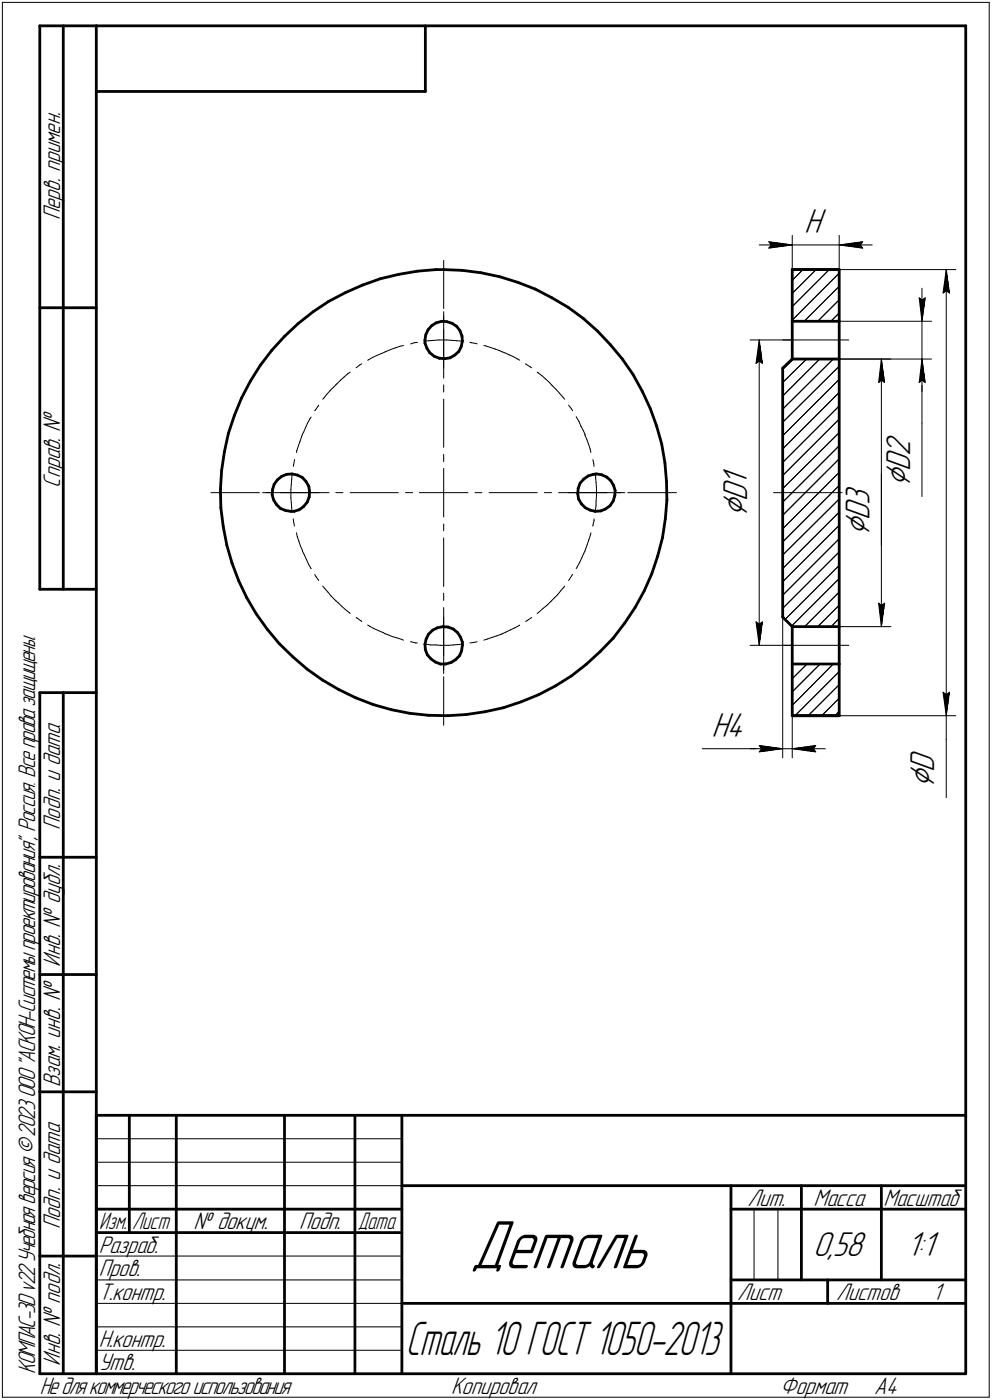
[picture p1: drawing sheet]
<svg xmlns="http://www.w3.org/2000/svg" width="211mm" height="298mm" viewBox="0 0 211 298" stroke-linecap="round" stroke-linejoin="round" font-family="sans-serif">
<defs><g id="words">
<text font-size="15.6" x="100" y="270.1">Деталь</text>
<text font-size="10.7" x="86.3" y="288.5">Сталь 10 ГОСТ 1050-2013</text>
<g font-size="8.5">
<text x="193.6" y="103.7" transform="rotate(-90 193.6 103.7)">Ç</text>
<text x="159" y="110.2" transform="rotate(-90 159 110.2)">Ç</text>
<text x="185" y="114.1" transform="rotate(-90 185 114.1)">Ç</text>
<text x="198.8" y="167.8" transform="rotate(-90 198.8 167.8)">Ç</text>
</g>
<g font-size="7.8">
<text x="171.1" y="49.6">H</text>
<text x="193.6" y="100.3" transform="rotate(-90 193.6 100.3)">D</text>
<text x="193.6" y="97.1" transform="rotate(-90 193.6 97.1)">2</text>
<text x="159" y="106.8" transform="rotate(-90 159 106.8)">D</text>
<text x="159" y="103.6" transform="rotate(-90 159 103.6)">1</text>
<text x="185" y="107.5" transform="rotate(-90 185 107.5)">3</text>
<text x="185" y="110.7" transform="rotate(-90 185 110.7)">D</text>
<text x="151.4" y="156.9">H4</text>
<text x="198.8" y="164.4" transform="rotate(-90 198.8 164.4)">D</text>
<text x="173" y="267.5">0,58</text>
<text x="192.9" y="267.5">1:1</text>
</g>
<g font-size="5.4">
<text x="12.8" y="46.9" transform="rotate(-90 12.8 46.9)">Перв. примен.</text>
<text x="12.8" y="103.8" transform="rotate(-90 12.8 103.8)">Справ. !</text>
<text x="12.8" y="176.7" transform="rotate(-90 12.8 176.7)">Подп. и дата</text>
<text x="12.8" y="205.8" transform="rotate(-90 12.8 205.8)">Инв. ! дубл.</text>
<text x="12.8" y="231.6" transform="rotate(-90 12.8 231.6)">Взам. инв. !</text>
<text x="159.1" y="256.8">Лит.</text>
<text x="173.1" y="256.8">Масса</text>
<text x="188" y="256.8">Масштаб</text>
<text x="12.8" y="261.7" transform="rotate(-90 12.8 261.7)">Подп. и дата</text>
<text x="41.2" y="261.8">! докум.</text>
<text x="63.6" y="261.8">Подп.</text>
<text x="21" y="266.8">Разраб.</text>
<text x="21" y="271.8">Пров.</text>
<text x="21" y="276.8">Т.контр.</text>
<text x="156.9" y="276.8">Лист</text>
<text x="177.9" y="276.8">Листов</text>
<text x="198.4" y="276.8">1</text>
<text x="21" y="286.8">Н.контр.</text>
<text x="7.5" y="292.5" transform="rotate(-90 7.5 292.5)">КОМПАС-3Dv22Учебнаяверсия©2023ООО&quot;АСКОН-Системыпроектирования&quot;, Россия. Всеправазащищены.</text>
<text x="12.8" y="290.8" transform="rotate(-90 12.8 290.8)">Инв. ! подл.</text>
<text x="21" y="291.8">Утв.</text>
<text x="8.5" y="296.7">Недлякоммерческогоиспользования</text>
<text x="96" y="296.8">Копировал</text>
<text x="166" y="296.8">Формат</text>
<text x="186" y="296.8">A4</text>
</g>
<g font-size="5.3">
<text x="21.1" y="261.8">Изм.</text>
<text x="28.1" y="261.8">Лист</text>
<text x="76.1" y="261.8">Дата</text>
</g>
</g></defs>
<g fill="none" stroke="#000" stroke-width=".59">
<path d="M8.5 5.5v120zM8.5 5.5h12zM13.5 5.5v120zM20.5 5.5v287zM20.5 5.5h185zM20.5 19.5h70zM90.5 5.5v14zM205.5 5.5v287zM80.9 59.4l3.9-1zM84.8 58.4l4-.7zM88.8 57.7l4-.3zM92.8 57.4h1.6z"/>
<path d="M94.4 57.4l4 .2zM98.4 57.6l4 .5zM102.4 58.1l3.9 .8zM106.3 58.9l3.9 1.2zM168.6 57.4h10zM168.6 57.4v11zM178.6 57.4v11zM8.5 65.5h12zM55.4 77.8l-2.1 3.4zM57.8 74.6l-2.4 3.2zM60.5 71.6l-2.7 3zM60.5 71.6l2.9-2.7z"/>
<path d="M63.4 68.9l3.2-2.5zM66.6 66.4l3.3-2.2zM69.9 64.2l3.6-1.9zM73.5 62.3l3.6-1.6zM77.1 60.7l3.8-1.3zM90.4 73.1l.4 1.1zM90.4 72.4v.7zM90.6 71.3l-.2 1.1zM90.8 74.2l.6 .9zM91.1 70.2l-.5 1.1zM91.4 75.1l1 .8zM91.9 69.3l-.8 .9z"/>
<path d="M91.9 69.3l.9-.6zM92.4 75.9l1.1 .4zM92.8 68.7l1.2-.3zM93.5 76.3l1.2 .1zM94 68.4l1.1 .1zM94.7 76.4l1.1-.2zM95.1 68.5l1.1 .3zM95.8 76.2l1-.6zM96.2 68.8l1 .7zM96.8 75.6l.8-.8zM97.2 69.5l.7 .9zM97.9 70.4l.4 1.1z"/>
<path d="M98.1 73.8l-.5 1zM98.3 71.5l.1 1.1zM98.4 72.6l-.3 1.2zM110.2 60.1l3.7 1.5zM113.9 61.6l3.5 1.8zM117.4 63.4l3.5 2zM120.9 65.4l3.2 2.4zM124.1 67.8l3.1 2.7zM127.2 70.5l2.7 2.9zM129.9 73.4l2.5 3.1zM132.4 76.5l2.3 3.3zM134.7 79.8l2 3.5z"/>
<path d="M166.5 78.4l2.1-1.9zM166.5 78.4v53zM168.6 76.5h10zM168.6 68.4h10zM168.6 68.4v8.1zM178.6 76.5v56.9zM178.6 68.4v8.1zM47.8 96.2l-.6 4zM48.6 92.3l-.8 3.9zM49.9 88.5l-1.3 3.8zM51.4 84.8l-1.5 3.7zM53.3 81.2l-1.9 3.6z"/>
<path d="M136.7 83.3l1.6 3.7zM138.3 87l1.4 3.7zM139.7 90.7l1.1 3.9zM140.8 94.6l.7 4zM141.5 98.6l.3 3.9zM46.9 104.1l.1 4zM47 108.1l.5 4zM47.2 100.2l-.3 3.9zM47.5 112.1l.8 4zM48.3 116.1l1.1 3.8zM49.4 119.9l1.4 3.8zM57.9 105.4l.4 1.1z"/>
<path d="M58 104.2l-.1 1.2zM58.3 106.5l.5 .9zM58.3 103.1l-.3 1.1zM58.8 107.4l.9 .9zM59 102.2l-.7 .9zM59 102.2l.9-.8zM59.7 108.3l1.1 .4zM59.9 101.4l1.1-.4zM60.8 108.7l1.1 .2zM61 101l1.1-.1zM61.9 108.9h.7zM62.1 100.9l1.2 .3z"/>
<path d="M62.6 108.9l1.1-.4zM63.3 101.2l1 .5zM63.7 108.5l.9-.6zM64.3 101.7l.8 .8zM65.1 102.5l.6 1zM65.4 106.9l-.8 1zM65.7 103.5l.2 1.2zM65.8 105.8l-.4 1.1zM65.9 104.7l-.1 1.1zM122.9 105.2l.2 1.1zM123 104l-.1 1.2zM123.1 106.3l.6 1z"/>
<path d="M123.4 102.9l-.4 1.1zM123.7 107.3l.8 .8zM124.2 102l-.8 .9zM124.2 102l.9-.7zM124.5 108.1l1.1 .5zM125.1 101.3l1.1-.3zM125.6 108.6l1.1 .3zM126.2 101l.7-.1zM126.7 108.9l1.1-.1zM126.9 100.9l1.1 .2zM127.8 108.8l1.1-.4zM128 101.1l1.1 .5z"/>
<path d="M128.9 108.4l.9-.7zM129.1 101.6l.9 .8zM130 102.4l.6 1zM130.5 106.7l-.7 1zM130.6 103.4l.3 1.1zM130.8 105.6l-.3 1.1zM130.9 104.5l-.1 1.1zM140 118.4l-1.3 3.8zM141 114.5l-1 3.9zM141.6 110.5l-.6 4zM141.8 102.5l.1 4zM141.9 106.5l-.3 4z"/>
<path d="M8.5 125.5h12zM50.8 123.7l1.7 3.6zM52.5 127.3l2 3.4zM54.5 130.7l2.4 3.3zM56.9 134l2.5 3.1zM59.4 137.1l2.9 2.8zM62.3 139.9l3.1 2.6zM90.4 137.2l.1 1.1zM90.5 138.3l.4 1.1zM90.7 136.1l-.3 1.1zM90.9 139.4l.8 .9zM91.2 135l-.5 1.1z"/>
<path d="M91.2 135l.8-.8zM92 134.2l1-.5zM93 133.7l1.2-.3zM94.2 133.4l1.1 .1zM95.3 133.5l1.1 .4zM96.4 133.9l1 .8zM97.4 134.7l.6 .9zM97.8 139.6l-.9 .9zM98 135.6l.4 1.1zM98.2 138.6l-.4 1zM98.4 137.4l-.2 1.2zM98.4 136.7v.7z"/>
<path d="M130.5 135.9l-2.8 2.9zM132.9 132.7l-2.4 3.2zM135.1 129.4l-2.2 3.3zM137.1 125.8l-2 3.6zM138.7 122.2l-1.6 3.6zM166.5 131.4l2.1 2zM168.6 133.4h10zM168.6 133.4v8zM178.6 133.4v8zM8.5 147.5v145zM8.5 147.5h12zM13.5 147.5v145z"/>
<path d="M65.4 142.5l3.2 2.3zM68.6 144.8l3.5 2zM72.1 146.8l3.6 1.8zM75.7 148.6l3.7 1.4zM79.4 150l3.9 1.1zM83.3 151.1l3.9 .8zM87.2 151.9l4 .4zM91.2 152.3l4 .1zM91.7 140.3l.9 .7zM92.6 141l1.1 .4zM93.7 141.4h1.1zM94.8 141.4l1.2-.3z"/>
<path d="M95.2 152.4l4-.3zM96 141.1l.9-.6zM99.2 152.1l4-.5zM103.2 151.6l3.9-.9zM107.1 150.7l3.8-1.3zM110.9 149.4l3.7-1.5zM114.6 147.9l3.6-1.9zM118.2 146l3.4-2.1zM121.6 143.9l3.1-2.4zM124.7 141.5l3-2.7zM168.6 152.4h10zM168.6 141.4v11z"/>
<path d="M168.6 141.4h10zM178.6 141.4v11zM8.5 182.5h12zM8.5 207.5h12zM8.5 232.5h12zM20.5 237.5h185zM20.5 237.5v55zM27.5 237.5v25zM37.5 237.5v55zM60.5 237.5v55zM75.5 237.5v55zM85.5 237.5v55z"/>
<path d="M20.5 257.5h65zM85.5 252.5h120zM155.5 252.5v40zM155.5 257.5h15zM170.5 252.5v20zM170.5 257.5h35zM187.5 252.5v20zM8.5 267.5h12zM20.5 262.5h65zM85.5 277.5h70zM155.5 277.5h50zM155.5 272.5h50z"/>
<path d="M176.1 272.5v5zM8.5 292.5h12zM20.5 292.5h185z"/>
</g>
<g fill="none" stroke="#000" stroke-width=".21">
<path d="M.5 .5v297zM.5 .5h210zM210.5 .5v297zM94.4 55.5v10.2zM161.5 52.2h7.1zM163.6 51.5l5 .7zM163.6 51.5l.5 .7zM163.6 52.8l5-.6zM164.1 52.2l-.5 .6zM168.6 59.7l2.3-2.3zM168.6 50.1v7.3zM168.6 52.2h10z"/>
<path d="M176.4 57.4l-7.8 7.9zM178.6 57.4h24.8zM178.6 50.1v7.3zM178.6 52.2l5 .6zM178.6 52.2l5-.7zM178.6 52.2h7zM183 52.2l.6 .6zM183.6 51.5l-.6 .7zM201.3 57.4l.7 5zM201.3 57.4l-.6 5zM201.3 57.4v95zM74 79.6l.5-.4z"/>
<path d="M75.8 78.3l.7-.6zM76.5 77.7l.5-.2zM78.2 76.7l.2-.1zM78.4 76.6l.8-.5zM79.2 76.1l1-.4zM80.2 75.7l1-.4zM81.2 75.3l.8-.4zM82 74.9l.1-.1zM82.1 74.8l1-.4zM83.1 74.4l1-.3zM84.1 74.1l1-.4zM85.1 73.7l.8-.1z"/>
<path d="M87.4 73.2l.7-.2zM88.1 73l.7-.1zM90.3 72.6h1zM91.3 72.6l1-.1zM92.3 72.5l1.1-.1zM93.4 72.4h1zM94.4 72.4h.7zM94.4 72.4v6zM94.4 66.4v6zM94.4 67.2v1.5zM94.4 70.2v10.3zM95.1 72.4l1.1 .1z"/>
<path d="M96.2 72.5l1 .1zM97.2 72.6h1zM98.2 72.6h.4zM100 72.9l.3 .1zM100.3 73l1 .2zM101.3 73.2h.2zM103 73.6l.4 .1zM103.4 73.7l1 .3zM104.4 74l1 .3zM105.4 74.3l.9 .4zM106.3 74.7l.5 .2zM106.8 74.9l.6 .2z"/>
<path d="M107.4 75.1l.9 .4zM108.3 75.5l.9 .4zM109.2 75.9l1 .6zM110.2 76.5l.4 .2zM111.8 77.5l.1 .1zM111.9 77.6l1 .5zM112.9 78.1l.2 .2zM114.3 79.2l.3 .2zM114.6 79.4l.7 .6zM159.6 72.4h9zM160.9 77.4l.6-.5zM161.5 72.4l.7 5z"/>
<path d="M161.5 76.9l.7 .5zM161.5 72.4l-.6 5zM161.5 72.4v65zM166.5 78.7l2.3-2.2zM166.5 72.4h14.1zM168.6 68.2l10-10zM168.6 62.5l5.1-5.1zM168.6 76.5h21zM171.1 68.4l7.5-7.4zM174 68.4l4.6-4.6zM176.8 68.4l1.8-1.8zM178.6 68.4h19.6z"/>
<path d="M178.6 76.5h19.6zM187.5 76.5l.7 4.9zM187.5 76.5l-.6 4.9zM187.5 76.5v56.9zM195.6 63.4l.6 .5zM195.6 63.4l.6 5zM196.2 76.5v13.6zM196.2 63.9l.6-.5zM196.2 61.4v7zM196.2 76.5l-.6 4.9zM196.2 76.5l.6 4.9zM196.2 76.5v6.9z"/>
<path d="M196.2 68.4v8.1zM196.8 63.4l-.6 5zM200.7 62.4l.6-.5zM201.3 61.9l.7 .5zM62.5 99l-.1 .3zM62.7 97.9h.1M62.7 98l-.2 1zM63.2 95.9l-.1 .5zM63.5 94.9l-.3 1zM63.8 94l-.3 .9zM64.2 93l-.4 1zM64.3 92.5l-.1 .5z"/>
<path d="M64.6 92l-.3 .5zM65 91l-.4 1zM65.4 90.1l-.4 .9zM66 89.2l-.6 .9zM66.2 88.8l-.2 .4zM67.1 87.4l-.1 .1zM67.6 86.5l-.5 .9zM67.8 86.3l-.2 .2zM68.8 84.8l-.1 .2zM69.5 84l-.7 .8zM70.2 83.2l-.7 .8zM71 82.5l-.8 .7z"/>
<path d="M71.5 82l-.5 .5zM71.7 81.7l-.2 .3zM72.5 80.9l.7-.6zM72.5 80.9l-.8 .8zM73.2 80.3l.8-.7zM94.4 82v1.5zM94.4 85v10.2zM94.4 96.8v1.5zM94.4 99.7v5.2zM115.3 80l.8 .7zM116.1 80.7l.8 .7zM116.9 81.4l.4 .6z"/>
<path d="M117.3 82l.3 .2zM117.6 82.2l.8 .8zM118.4 83l.6 .7zM119 83.7l.7 .8zM119.7 84.5l.4 .5zM121 86.3l.6 .7zM121.6 87l.2 .5zM122.6 88.7l.1 .2zM122.7 88.9l.5 .8zM123.2 89.7l.4 1.1zM123.6 90.8l.5 .9zM124.1 91.7l.4 .8z"/>
<path d="M124.5 92.6l.4 1zM124.5 92.5v.1zM124.9 93.6l.3 1zM125.2 94.6l.4 1zM125.6 95.6l.1 .8zM126.2 97.9l.1 .7zM126.3 98.6l.1 .7zM166.5 98.5l12.1-12.1zM166.5 95.6l12.1-12zM166.5 92.8l12.1-12zM166.5 89.9l12.1-11.9zM166.5 87.1l10.8-10.6z"/>
<path d="M166.5 84.3l7.9-7.8zM166.5 81.4l5.1-4.9zM186.9 81.4l.6-.5zM187.5 80.9l.7 .5zM195.6 81.4l.6-.5zM196.2 90.1v15.6zM196.2 80.9l.6 .5zM44.9 104.9h10.3zM55.9 104.9h6zM56.7 104.9h1.5zM59.7 104.9h10.3zM61.9 104.2v.7z"/>
<path d="M61.9 104.9v1.1zM61.9 106l.1 1zM61.9 104.9h6zM62 103.2l-.1 1zM62 107l.1 1zM62.1 102.1l-.1 1.1zM62.1 108v1.1zM62.1 100.8v.3zM62.1 101.1v1zM62.4 110.5l.1 .7zM62.5 111.2l.2 .8zM63.1 113.5l.1 .7z"/>
<path d="M63.2 114.2l.4 1zM63.6 115.2l.3 1zM63.9 116.2l.4 1zM64.3 117.2v.1zM64.3 117.3l.5 .9zM64.8 118.2l.4 .9zM65.2 119.1l.4 1zM71.5 104.9h1.5zM74.5 104.9h10.3zM86.3 104.9h1.5zM89.2 104.9h5.2zM94.4 104.9h5.2z"/>
<path d="M94.4 114.6v10.3zM94.4 111.6v1.4zM94.4 104.9v5.2zM101.1 104.9h1.4zM104.1 104.9h10.2zM115.8 104.9h1.5zM118.9 104.9h10.2zM120.9 104.9h6zM123.4 119.7l-.5 .9zM123.8 118.8l-.4 .9zM124.2 117.9l-.4 .9zM124.5 117.3l-.3 .6z"/>
<path d="M124.6 116.8l-.1 .5zM125 115.9l-.4 .9zM125.3 114.9l-.3 1zM125.6 113.9l-.3 1zM125.7 113.5l-.1 .4zM126.2 111.8v.2zM126.4 110.8l-.2 1zM126.4 110.5v.3zM126.7 100.8v1zM126.7 108.7v.4zM126.7 101.8l.1 1zM126.8 102.8l.1 1.1z"/>
<path d="M126.8 107.7l-.1 1zM126.8 106.7v1zM126.9 103.9v1zM126.9 105.6l-.1 1.1zM126.9 104.9v.7zM126.9 104.9h6zM130.6 104.9h1.6zM133.6 104.9h10.3zM164.6 104.9h16zM166.5 118.2l12.1-11.9zM166.5 115.4l12.1-12zM166.5 112.6l12.1-12z"/>
<path d="M166.5 109.7l12.1-12zM166.5 106.9l12.1-12zM166.5 104.1l12.1-12zM166.5 101.3l12.1-12.1zM187.5 100.9v15.3zM65.6 120.1l.5 .9zM66.1 121l.1 .1zM67 122.3l.2 .5zM67.2 122.8l.6 .8zM68.7 124.8l.4 .5zM69.1 125.3l.7 .8zM69.8 126.1l.6 .8z"/>
<path d="M70.4 126.9l.8 .8zM71.2 127.7l.3 .2zM71.5 127.9l.5 .5zM72 128.4l.7 .7zM72.7 129.1l.8 .7zM73.5 129.8l.8 .7zM74.3 130.5l.2 .1zM75.8 131.5l.2 .2zM76 131.7l.9 .5zM76.9 132.2l.1 .1zM78.2 133.1l.5 .2zM78.7 133.3l.9 .6z"/>
<path d="M79.6 133.9l.9 .4zM80.5 134.3l1 .4zM81.5 134.7l.5 .3zM82 135l.5 .1zM82.5 135.1l1 .5zM83.5 135.6l.9 .2zM84.4 135.8l1 .3zM85.4 136.1l.5 .2zM87.4 136.7h.1M87.5 136.7l1 .2zM88.5 136.9h.3zM90.3 137.2h.3z"/>
<path d="M90.6 137.2l1 .1zM91.6 137.3h1.1zM92.7 137.3l1 .1zM93.7 137.4h.7zM94.4 137.4h1zM94.4 131.4v6zM94.4 137.4v6zM94.4 129.4v10.2zM94.4 126.3v1.5zM95.4 137.4l1.1-.1zM96.5 137.3l1-.1zM97.5 137.2h1.1z"/>
<path d="M100 136.9l.7-.1zM100.7 136.8l.8-.1zM103 136.3l.7-.2zM103.7 136.1l1-.4zM104.7 135.7l1-.3zM105.7 135.4l1-.4zM106.7 135h.1zM106.8 135l.8-.4zM107.6 134.6l1-.5zM108.6 134.1l1-.4zM109.6 133.7l.9-.5zM110.6 133.1l-.1 .1z"/>
<path d="M111.8 132.3l.5-.2zM112.3 132.1l.8-.6zM114.3 130.6l.5-.4zM114.8 130.2l.8-.7zM115.6 129.5l.8-.6zM116.4 128.9l.8-.8zM117.3 127.9l-.1 .2zM117.3 127.9l.6-.5zM117.9 127.4l.7-.7zM119.3 125.8l-.7 .9zM120 125.1l-.7 .7zM120.1 124.8l-.1 .3z"/>
<path d="M121.2 123.4l-.2 .2zM121.8 122.4l-.6 1zM121.8 122.4v-.1zM122.9 120.6l-.3 .5zM159.6 137.4h9zM160.9 132.4l.6 5zM160.9 132.4l.6 .5zM161.5 132.9l.7-.5zM162.2 132.4l-.7 5zM166.5 129.5l12.1-12zM166.5 126.7l12.1-12zM166.5 123.9l12.1-12.1z"/>
<path d="M166.5 121.1l12.1-12zM166.5 137.4h14.1zM166.5 131.4v30zM167 131.9l11.6-11.5zM168.5 133.3l10.1-10.1zM168.6 133.4h21zM168.6 133.4v28zM171.2 133.4l7.4-7.3zM174 133.4l4.6-4.5zM178.6 131.7l-1.7 1.7zM186.9 128.4l.6 5zM186.9 128.4l.6 .5z"/>
<path d="M187.5 128.9l.7-.5zM188.2 128.4l-.7 5zM94.4 144.1v10.3zM94.4 141.1v1.6zM149.4 159.4h12.1zM159.6 159.4h6.9zM161.5 159.4h5zM161.5 158.7l5 .7zM161.5 158.7l.6 .7zM162.1 159.4l-.6 .7zM166.5 159.4h2.1zM168.6 144.5l3.1-3.1z"/>
<path d="M168.6 159.4l5 .7zM168.6 159.4l5-.7zM168.6 159.4h7zM168.8 141.4l-.2 .2zM169.2 152.4l9.4-9.4zM172 152.4l6.6-6.6zM173.1 159.4l.5 .7zM173.6 158.7l-.5 .7zM174.5 141.4l-5.9 5.9zM174.8 152.4l3.8-3.7zM177.3 141.4l-8.7 8.8zM177.6 152.4l1-.9z"/>
<path d="M178.6 152.4h24.8zM200.7 147.4l.6 5zM200.7 147.4l.6 .5zM201.3 152.4v5zM201.3 157.4v12.4zM201.3 147.9l.7-.5zM202 147.4l-.7 5zM161.5 160.1l5-.7zM20.5 247.5h65zM20.5 252.5h65zM20.5 242.5h65zM160.4 257.5v15z"/>
<path d="M165.5 257.5v15zM20.5 267.5h65zM20.5 272.5h65zM20.5 277.5h65zM.5 297.5h210zM20.5 282.5h65zM20.5 287.5h65z"/>
</g>
<g fill="#fff" stroke="#fff" stroke-width=".21">
<path d="M193.1 159.4h7.2zM193.1 159.5h7.2zM193.1 159.6h7.2zM193.1 159.7h7.2zM193.1 159.8h7.2zM193.1 159.9h7.2zM193.1 159.9h7.2zM193.1 160h7.2zM193.1 160.1h7.2zM193.1 160.2h7.2zM193.1 160.3h7.2zM193.1 160.4h7.2zM193.1 160.4h7.2zM193.1 160.5h7.2zM193.1 160.6h7.2zM193.1 160.7h7.2zM193.1 160.8h7.2zM193.1 160.9h7.2zM193.1 161h7.2zM193.1 161h7.2zM193.1 161.1h7.2zM193.1 161.2h7.2zM193.1 161.3h7.2zM193.1 161.4h7.2zM193.1 161.5h7.2zM193.1 161.5h7.2zM193.1 161.6h7.2zM193.1 161.7h7.2zM193.1 161.8h7.2zM193.1 161.9h7.2zM193.1 162h7.2zM193.1 162.1h7.2zM193.1 162.1h7.2zM193.1 162.2h7.2zM193.1 162.3h7.2zM193.1 162.4h7.2zM193.1 162.5h7.2zM193.1 162.6h7.2zM193.1 162.6h7.2zM193.1 162.7h7.2zM193.1 162.8h7.2zM193.1 162.9h7.2zM193.1 163h7.2zM193.1 163.1h7.2zM193.1 163.2h7.2zM193.1 163.2h7.2zM193.1 163.3h7.2zM193.1 163.4h7.2zM193.1 163.5h7.2zM193.1 163.6h7.2zM193.1 163.7h7.2zM193.1 163.7h7.2zM193.1 163.8h7.2zM193.1 163.9h7.2zM193.1 164h7.2zM193.1 164.1h7.2zM193.1 164.2h7.2zM193.1 164.3h7.2zM193.1 164.3h7.2zM193.1 164.4h7.2zM193.1 164.5h7.2zM193.1 164.6h7.2zM193.1 164.7h7.2zM193.1 164.8h7.2zM193.1 164.8h7.2zM193.1 164.9h7.2zM193.1 165h7.2zM193.1 165.1h7.2zM193.1 165.2h7.2zM193.1 165.3h7.2zM193.1 165.4h7.2zM193.1 165.4h7.2zM193.1 165.5h7.2zM193.1 165.6h7.2zM193.1 165.7h7.2zM193.1 165.8h7.2zM193.1 165.9h7.2zM193.1 165.9h7.2zM193.1 166h7.2zM193.1 166.1h7.2zM193.1 166.2h7.2zM193.1 166.3h7.2zM193.1 166.4h7.2zM193.1 166.5h7.2zM193.1 166.5h7.2zM193.1 166.6h7.2zM193.1 166.7h7.2zM193.1 166.8h7.2zM193.1 166.9h7.2zM193.1 167h7.2zM193.1 167h7.2zM193.1 167.1h7.2zM193.1 167.2h7.2zM193.1 167.3h7.2zM193.1 167.4h7.2zM193.1 167.5h7.2zM193.1 167.6h7.2zM193.1 167.6h7.2zM193.1 167.7h7.2z"/>
<path d="M201.3 57.7h.2zM201.3 57.7h.2zM201.3 57.8h.3zM201.2 57.9h.4zM201.2 58h.4zM201.1 58.1h.6zM201.1 58.2h.6zM201.1 58.3h.7zM201 58.3h.8zM201 58.4h.8zM201 58.5h.8zM200.9 58.6h.9zM200.9 58.7h1zM200.8 58.8h1.1zM200.8 58.8h1.2zM200.8 58.9h1.2zM200.7 59h1.4zM200.7 59.1h1.4zM200.7 59.2h1.4zM200.7 59.3h1.5zM200.7 59.4h1.5zM200.7 59.4h1.5zM200.7 59.5h1.5zM200.7 59.6h1.5zM200.7 59.7h1.5zM200.7 59.8h1.5zM200.6 59.9h1.7zM200.6 59.9h1.7zM200.6 60h1.7zM200.6 60.1h1.7zM200.6 60.2h1.7zM200.6 60.3h1.7zM200.6 60.4h1.7zM200.5 60.5h1.9zM200.5 60.5h1.9zM200.5 60.6h1.9zM200.5 60.7h1.9zM200.5 60.8h1.9zM200.5 60.9h1.9zM200.5 61h1.9zM200.4 61h2zM200.4 61.1h2zM200.4 61.2h2zM200.4 61.3h2zM200.4 61.4h2zM200.4 61.5h2zM200.4 61.6h2zM200.4 61.6h2zM200.3 61.7h2.2zM200.3 61.8h2.2zM200.3 61.9h2.2zM200.3 62h2.2zM200.3 62.1h2.2zM200.3 62.1h2.2zM200.3 62.2h2.2zM200.2 62.3h2.4zM200.2 62.4h2.4zM200.2 62.5h2.4zM200.2 62.6h2.4zM200.2 62.7h2.4zM200.2 62.7h2.4zM200.2 62.8h2.4z"/>
<path d="M200.2 146.9h2.4zM200.2 147h2.4zM200.2 147.1h2.4zM200.2 147.2h2.4zM200.2 147.2h2.4zM200.2 147.3h2.4zM200.2 147.4h2.4zM200.2 147.5h2.4zM200.3 147.6h2.2zM200.3 147.7h2.2zM200.3 147.7h2.2zM200.3 147.8h2.2zM200.3 147.9h2.2zM200.3 148h2.2zM200.3 148.1h2.2zM200.4 148.2h2zM200.4 148.3h2zM200.4 148.3h2zM200.4 148.4h2zM200.4 148.5h2zM200.4 148.6h2zM200.4 148.7h2zM200.4 148.8h2zM200.5 148.8h1.9zM200.5 148.9h1.9zM200.5 149h1.9zM200.5 149.1h1.9zM200.5 149.2h1.9zM200.5 149.3h1.9zM200.5 149.4h1.9zM200.6 149.4h1.7zM200.6 149.5h1.7zM200.6 149.6h1.7zM200.6 149.7h1.7zM200.6 149.8h1.7zM200.6 149.9h1.7zM200.6 149.9h1.7zM200.7 150h1.5zM200.7 150.1h1.5zM200.7 150.2h1.5zM200.7 150.3h1.5zM200.7 150.4h1.5zM200.7 150.5h1.5zM200.7 150.5h1.5zM200.7 150.6h1.4zM200.7 150.7h1.4zM200.7 150.8h1.4zM200.8 150.9h1.2zM200.8 151h1.2zM200.8 151h1.1zM200.9 151.1h1zM200.9 151.2h.9zM201 151.3h.8zM201 151.4h.8zM201 151.5h.8zM201.1 151.6h.7zM201.1 151.6h.6zM201.1 151.7h.6zM201.2 151.8h.4zM201.2 151.9h.4zM201.3 152h.3zM201.3 152.1h.2zM201.3 152.1h.2z"/>
<path d="M179.3 103h7.3zM179.3 103h7.3zM179.3 103.1h7.3zM179.3 103.2h7.3zM179.3 103.3h7.3zM179.3 103.4h7.3zM179.3 103.5h7.3zM179.3 103.5h7.3zM179.3 103.6h7.3zM179.3 103.7h7.3zM179.3 103.8h7.3zM179.3 103.9h7.3zM179.3 104h7.3zM179.3 104.1h7.3zM179.3 104.1h7.3zM179.3 104.2h7.3zM179.3 104.3h7.3zM179.3 104.4h7.3zM179.3 104.5h7.3zM179.3 104.6h7.3zM179.3 104.6h7.3zM179.3 104.7h7.3zM179.3 104.8h7.3zM179.3 104.9h7.3zM179.3 105h7.3zM179.3 105.1h7.3zM179.3 105.2h7.3zM179.3 105.2h7.3zM179.3 105.3h7.3zM179.3 105.4h7.3zM179.3 105.5h7.3zM179.3 105.6h7.3zM179.3 105.7h7.3zM179.3 105.7h7.3zM179.3 105.8h7.3zM179.3 105.9h7.3zM179.3 106h7.3zM179.3 106.1h7.3zM179.3 106.2h7.3zM179.3 106.3h7.3zM179.3 106.3h7.3zM179.3 106.4h7.3zM179.3 106.5h7.3zM179.3 106.6h7.3zM179.3 106.7h7.3zM179.3 106.8h7.3zM179.3 106.8h7.3zM179.3 106.9h7.3zM179.3 107h7.3zM179.3 107.1h7.3zM179.3 107.2h7.3zM179.3 107.3h7.3zM179.3 107.4h7.3zM179.3 107.4h7.3zM179.3 107.5h7.3zM179.3 107.6h7.3zM179.3 107.7h7.3zM179.3 107.8h7.3zM179.3 107.9h7.3zM179.3 107.9h7.3zM179.3 108h7.3zM179.3 108.1h7.3zM179.3 108.2h7.3zM179.3 108.3h7.3zM179.3 108.4h7.3zM179.3 108.5h7.3zM179.3 108.5h7.3zM179.3 108.6h7.3zM179.3 108.7h7.3zM179.3 108.8h7.3zM179.3 108.9h7.3zM179.3 109h7.3zM179.3 109.1h7.3zM179.3 109.1h7.3zM179.3 109.2h7.3zM179.3 109.3h7.3zM179.3 109.4h7.3zM179.3 109.5h7.3zM179.3 109.6h7.3zM179.3 109.6h7.3zM179.3 109.7h7.3zM179.3 109.8h7.3zM179.3 109.9h7.3zM179.3 110h7.3zM179.3 110.1h7.3zM179.3 110.2h7.3zM179.3 110.2h7.3zM179.3 110.3h7.3zM179.3 110.4h7.3zM179.3 110.5h7.3zM179.3 110.6h7.3zM179.3 110.7h7.3zM179.3 110.7h7.3zM179.3 110.8h7.3zM179.3 110.9h7.3zM179.3 111h7.3zM179.3 111.1h7.3zM179.3 111.2h7.3zM179.3 111.3h7.3zM179.3 111.3h7.3zM179.3 111.4h7.3zM179.3 111.5h7.3zM179.3 111.6h7.3zM179.3 111.7h7.3zM179.3 111.8h7.3zM179.3 111.8h7.3zM179.3 111.9h7.3zM179.3 112h7.3zM179.3 112.1h7.3zM179.3 112.2h7.3zM179.3 112.3h7.3zM179.3 112.4h7.3zM179.3 112.4h7.3zM179.3 112.5h7.3zM179.3 112.6h7.3zM179.3 112.7h7.3zM179.3 112.8h7.3zM179.3 112.9h7.3zM179.3 112.9h7.3zM179.3 113h7.3zM179.3 113.1h7.3zM179.3 113.2h7.3zM179.3 113.3h7.3zM179.3 113.4h7.3zM179.3 113.5h7.3zM179.3 113.5h7.3zM179.3 113.6h7.3zM179.3 113.7h7.3zM179.3 113.8h7.3zM179.3 113.9h7.3zM179.3 114h7.3zM179.3 114h7.3z"/>
<path d="M187.5 76.7h.2zM187.5 76.8h.2zM187.5 76.9h.3zM187.4 77h.4zM187.4 77h.4zM187.3 77.1h.6zM187.3 77.2h.6zM187.3 77.3h.7zM187.2 77.4h.8zM187.2 77.5h.8zM187.2 77.6h.8zM187.1 77.6h.9zM187.1 77.7h1zM187 77.8h1.1zM187 77.9h1.2zM187 78h1.2zM186.9 78.1h1.4zM186.9 78.1h1.4zM186.9 78.2h1.4zM186.9 78.3h1.5zM186.9 78.4h1.5zM186.9 78.5h1.5zM186.9 78.6h1.5zM186.9 78.7h1.5zM186.9 78.7h1.5zM186.9 78.8h1.5zM186.8 78.9h1.7zM186.8 79h1.7zM186.8 79.1h1.7zM186.8 79.2h1.7zM186.8 79.2h1.7zM186.8 79.3h1.7zM186.8 79.4h1.7zM186.7 79.5h1.9zM186.7 79.6h1.9zM186.7 79.7h1.9zM186.7 79.8h1.9zM186.7 79.8h1.9zM186.7 79.9h1.9zM186.7 80h1.9zM186.6 80.1h2zM186.6 80.2h2zM186.6 80.3h2zM186.6 80.3h2zM186.6 80.4h2zM186.6 80.5h2zM186.6 80.6h2zM186.6 80.7h2zM186.5 80.8h2.2zM186.5 80.9h2.2zM186.5 80.9h2.2zM186.5 81h2.2zM186.5 81.1h2.2zM186.5 81.2h2.2zM186.5 81.3h2.2zM186.4 81.4h2.4zM186.4 81.4h2.4zM186.4 81.5h2.4zM186.4 81.6h2.4zM186.4 81.7h2.4zM186.4 81.8h2.4zM186.4 81.9h2.4z"/>
<path d="M186.4 127.9h2.4zM186.4 128h2.4zM186.4 128.1h2.4zM186.4 128.2h2.4zM186.4 128.3h2.4zM186.4 128.4h2.4zM186.4 128.4h2.4zM186.4 128.5h2.4zM186.5 128.6h2.2zM186.5 128.7h2.2zM186.5 128.8h2.2zM186.5 128.9h2.2zM186.5 128.9h2.2zM186.5 129h2.2zM186.5 129.1h2.2zM186.6 129.2h2zM186.6 129.3h2zM186.6 129.4h2zM186.6 129.5h2zM186.6 129.5h2zM186.6 129.6h2zM186.6 129.7h2zM186.6 129.8h2zM186.7 129.9h1.9zM186.7 130h1.9zM186.7 130h1.9zM186.7 130.1h1.9zM186.7 130.2h1.9zM186.7 130.3h1.9zM186.7 130.4h1.9zM186.8 130.5h1.7zM186.8 130.6h1.7zM186.8 130.6h1.7zM186.8 130.7h1.7zM186.8 130.8h1.7zM186.8 130.9h1.7zM186.8 131h1.7zM186.9 131.1h1.5zM186.9 131.1h1.5zM186.9 131.2h1.5zM186.9 131.3h1.5zM186.9 131.4h1.5zM186.9 131.5h1.5zM186.9 131.6h1.5zM186.9 131.7h1.4zM186.9 131.7h1.4zM186.9 131.8h1.4zM187 131.9h1.2zM187 132h1.2zM187 132.1h1.1zM187.1 132.2h1zM187.1 132.2h.9zM187.2 132.3h.8zM187.2 132.4h.8zM187.2 132.5h.8zM187.3 132.6h.7zM187.3 132.7h.6zM187.3 132.8h.6zM187.4 132.8h.4zM187.4 132.9h.4zM187.5 133h.3zM187.5 133.1h.2zM187.5 133.2h.2z"/>
<path d="M151.4 151.3h8.2zM151.4 151.4h8.2zM151.4 151.5h8.2zM151.4 151.6h8.2zM151.4 151.6h8.2zM151.4 151.7h8.2zM151.4 151.8h8.2zM151.4 151.9h8.2zM151.4 152h8.2zM151.4 152.1h8.2zM151.4 152.1h8.2zM151.4 152.2h8.2zM151.4 152.3h8.2zM151.4 152.4h8.2zM151.4 152.5h8.2zM151.4 152.6h8.2zM151.4 152.7h8.2zM151.4 152.7h8.2zM151.4 152.8h8.2zM151.4 152.9h8.2zM151.4 153h8.2zM151.4 153.1h8.2zM151.4 153.2h8.2zM151.4 153.2h8.2zM151.4 153.3h8.2zM151.4 153.4h8.2zM151.4 153.5h8.2zM151.4 153.6h8.2zM151.4 153.7h8.2zM151.4 153.8h8.2zM151.4 153.8h8.2zM151.4 153.9h8.2zM151.4 154h8.2zM151.4 154.1h8.2zM151.4 154.2h8.2zM151.4 154.3h8.2zM151.4 154.3h8.2zM151.4 154.4h8.2zM151.4 154.5h8.2zM151.4 154.6h8.2zM151.4 154.7h8.2zM151.4 154.8h8.2zM151.4 154.9h8.2zM151.4 154.9h8.2zM151.4 155h8.2zM151.4 155.1h8.2zM151.4 155.2h8.2zM151.4 155.3h8.2zM151.4 155.4h8.2zM151.4 155.4h8.2zM151.4 155.5h8.2zM151.4 155.6h8.2zM151.4 155.7h8.2zM151.4 155.8h8.2zM151.4 155.9h8.2zM151.4 156h8.2zM151.4 156h8.2zM151.4 156.1h8.2zM151.4 156.2h8.2zM151.4 156.3h8.2zM151.4 156.4h8.2zM151.4 156.5h8.2zM151.4 156.5h8.2zM151.4 156.6h8.2zM151.4 156.7h8.2zM151.4 156.8h8.2zM151.4 156.9h8.2zM151.4 157h8.2zM151.4 157.1h8.2zM151.4 157.1h8.2zM151.4 157.2h8.2zM151.4 157.3h8.2zM151.4 157.4h8.2zM151.4 157.5h8.2zM151.4 157.6h8.2zM151.4 157.6h8.2zM151.4 157.7h8.2zM151.4 157.8h8.2zM151.4 157.9h8.2zM151.4 158h8.2zM151.4 158.1h8.2zM151.4 158.2h8.2zM151.4 158.2h8.2zM151.4 158.3h8.2z"/>
<path d="M161 158.2h.7zM161 158.3h1.3zM161 158.4h1.9zM161 158.5h2.6zM161 158.6h3.2zM161 158.7h3.8zM161 158.7h4zM161 158.8h4.2zM161 158.9h4.4zM161 159h4.6zM161 159.1h4.8zM161 159.2h4.9zM161 159.3h5.2zM161 159.3h5.4zM161 159.4h5.5zM161 159.5h5.4zM161 159.6h5.2zM161 159.7h4.9zM161 159.8h4.8zM161 159.9h4.6zM161 159.9h4.4zM161 160h4.2zM161 160.1h4zM161 160.2h3.8zM161 160.3h3.1zM161 160.4h2.3zM161 160.4h1.6zM161 160.5h.8z"/>
<path d="M173.5 158.2h.6zM172.9 158.3h1.2zM172.2 158.4h1.9zM171.6 158.5h2.5zM171 158.6h3.1zM170.3 158.7h3.8zM170.2 158.7h3.9zM170 158.8h4.1zM169.8 158.9h4.3zM169.6 159h4.5zM169.4 159.1h4.7zM169.2 159.2h4.9zM169 159.3h5.1zM168.8 159.3h5.3zM168.6 159.4h5.5zM168.8 159.5h5.3zM169 159.6h5.1zM169.2 159.7h4.9zM169.4 159.8h4.7zM169.6 159.9h4.5zM169.8 159.9h4.3zM170 160h4.1zM170.2 160.1h3.9zM170.3 160.2h3.8zM171.1 160.3h3zM171.9 160.4h2.2zM172.6 160.4h1.5zM173.4 160.5h.7z"/>
<path d="M171.1 44h5zM171.1 44.1h5zM171.1 44.2h5zM171.1 44.3h5zM171.1 44.4h5zM171.1 44.4h5zM171.1 44.5h5zM171.1 44.6h5zM171.1 44.7h5zM171.1 44.8h5zM171.1 44.9h5zM171.1 45h5zM171.1 45h5zM171.1 45.1h5zM171.1 45.2h5zM171.1 45.3h5zM171.1 45.4h5zM171.1 45.5h5zM171.1 45.6h5zM171.1 45.6h5zM171.1 45.7h5zM171.1 45.8h5zM171.1 45.9h5zM171.1 46h5zM171.1 46.1h5zM171.1 46.1h5zM171.1 46.2h5zM171.1 46.3h5zM171.1 46.4h5zM171.1 46.5h5zM171.1 46.6h5zM171.1 46.7h5zM171.1 46.7h5zM171.1 46.8h5zM171.1 46.9h5zM171.1 47h5zM171.1 47.1h5zM171.1 47.2h5zM171.1 47.2h5zM171.1 47.3h5zM171.1 47.4h5zM171.1 47.5h5zM171.1 47.6h5zM171.1 47.7h5zM171.1 47.8h5zM171.1 47.8h5zM171.1 47.9h5zM171.1 48h5zM171.1 48.1h5zM171.1 48.2h5zM171.1 48.3h5zM171.1 48.3h5zM171.1 48.4h5zM171.1 48.5h5zM171.1 48.6h5zM171.1 48.7h5zM171.1 48.8h5zM171.1 48.9h5zM171.1 48.9h5zM171.1 49h5zM171.1 49.1h5zM171.1 49.2h5zM171.1 49.3h5zM171.1 49.4h5zM171.1 49.4h5zM171.1 49.5h5zM171.1 49.6h5zM171.1 49.7h5zM171.1 49.8h5zM171.1 49.9h5zM171.1 50h5zM171.1 50h5zM171.1 50.1h5zM171.1 50.2h5zM171.1 50.3h5zM171.1 50.4h5zM171.1 50.5h5zM171.1 50.5h5zM171.1 50.6h5zM171.1 50.7h5zM171.1 50.8h5zM171.1 50.9h5zM171.1 51h5zM171.1 51.1h5z"/>
<path d="M163.1 51h.6zM163.1 51.1h1.2zM163.1 51.1h1.8zM163.1 51.2h2.5zM163.1 51.3h3.1zM163.1 51.4h3.7zM163.1 51.5h3.9zM163.1 51.6h4.1zM163.1 51.6h4.3zM163.1 51.7h4.5zM163.1 51.8h4.7zM163.1 51.9h4.9zM163.1 52h5.1zM163.1 52.1h5.3zM163.1 52.2h5.5zM163.1 52.2h5.3zM163.1 52.3h5.1zM163.1 52.4h4.9zM163.1 52.5h4.7zM163.1 52.6h4.5zM163.1 52.7h4.3zM163.1 52.7h4.1zM163.1 52.8h3.9zM163.1 52.9h3.7zM163.1 53h3zM163.1 53.1h2.3zM163.1 53.2h1.5zM163.1 53.3h.7z"/>
<path d="M183.5 51h.6zM182.9 51.1h1.2zM182.2 51.1h1.9zM181.6 51.2h2.5zM181 51.3h3.1zM180.3 51.4h3.8zM180.2 51.5h3.9zM180 51.6h4.1zM179.7 51.6h4.4zM179.6 51.7h4.5zM179.4 51.8h4.7zM179.2 51.9h4.9zM179 52h5.1zM178.8 52.1h5.3zM178.6 52.2h5.5zM178.8 52.2h5.3zM179 52.3h5.1zM179.2 52.4h4.9zM179.4 52.5h4.7zM179.6 52.6h4.5zM179.7 52.7h4.4zM180 52.7h4.1zM180.2 52.8h3.9zM180.3 52.9h3.8zM181.1 53h3zM181.9 53.1h2.2zM182.6 53.2h1.5zM183.4 53.3h.7z"/>
<path d="M188 92.1h7.2zM188 92.2h7.2zM188 92.3h7.2zM188 92.4h7.2zM188 92.5h7.2zM188 92.5h7.2zM188 92.6h7.2zM188 92.7h7.2zM188 92.8h7.2zM188 92.9h7.2zM188 93h7.2zM188 93h7.2zM188 93.1h7.2zM188 93.2h7.2zM188 93.3h7.2zM188 93.4h7.2zM188 93.5h7.2zM188 93.6h7.2zM188 93.6h7.2zM188 93.7h7.2zM188 93.8h7.2zM188 93.9h7.2zM188 94h7.2zM188 94.1h7.2zM188 94.1h7.2zM188 94.2h7.2zM188 94.3h7.2zM188 94.4h7.2zM188 94.5h7.2zM188 94.6h7.2zM188 94.7h7.2zM188 94.7h7.2zM188 94.8h7.2zM188 94.9h7.2zM188 95h7.2zM188 95.1h7.2zM188 95.2h7.2zM188 95.2h7.2zM188 95.3h7.2zM188 95.4h7.2zM188 95.5h7.2zM188 95.6h7.2zM188 95.7h7.2zM188 95.8h7.2zM188 95.8h7.2zM188 95.9h7.2zM188 96h7.2zM188 96.1h7.2zM188 96.2h7.2zM188 96.3h7.2zM188 96.4h7.2zM188 96.4h7.2zM188 96.5h7.2zM188 96.6h7.2zM188 96.7h7.2zM188 96.8h7.2zM188 96.9h7.2zM188 96.9h7.2zM188 97h7.2zM188 97.1h7.2zM188 97.2h7.2zM188 97.3h7.2zM188 97.4h7.2zM188 97.5h7.2zM188 97.5h7.2zM188 97.6h7.2zM188 97.7h7.2zM188 97.8h7.2zM188 97.9h7.2zM188 98h7.2zM188 98h7.2zM188 98.1h7.2zM188 98.2h7.2zM188 98.3h7.2zM188 98.4h7.2zM188 98.5h7.2zM188 98.6h7.2zM188 98.6h7.2zM188 98.7h7.2zM188 98.8h7.2zM188 98.9h7.2zM188 99h7.2zM188 99.1h7.2zM188 99.1h7.2zM188 99.2h7.2zM188 99.3h7.2zM188 99.4h7.2zM188 99.5h7.2zM188 99.6h7.2zM188 99.7h7.2zM188 99.7h7.2zM188 99.8h7.2zM188 99.9h7.2zM188 100h7.2zM188 100.1h7.2zM188 100.2h7.2zM188 100.2h7.2zM188 100.3h7.2zM188 100.4h7.2zM188 100.5h7.2zM188 100.6h7.2zM188 100.7h7.2zM188 100.8h7.2zM188 100.8h7.2zM188 100.9h7.2zM188 101h7.2zM188 101.1h7.2zM188 101.2h7.2zM188 101.3h7.2zM188 101.3h7.2zM188 101.4h7.2zM188 101.5h7.2zM188 101.6h7.2zM188 101.7h7.2zM188 101.8h7.2zM188 101.9h7.2zM188 101.9h7.2zM188 102h7.2zM188 102.1h7.2zM188 102.2h7.2zM188 102.3h7.2zM188 102.4h7.2zM188 102.4h7.2zM188 102.5h7.2zM188 102.6h7.2zM188 102.7h7.2zM188 102.8h7.2zM188 102.9h7.2zM188 103h7.2zM188 103h7.2zM188 103.1h7.2zM188 103.2h7.2zM188 103.3h7.2zM188 103.4h7.2zM188 103.5h7.2zM188 103.5h7.2zM188 103.6h7.2z"/>
<path d="M195 62.9h2.4zM195.1 63h2.3zM195.1 63.1h2.3zM195.1 63.2h2.3zM195.1 63.2h2.3zM195.1 63.3h2.3zM195.1 63.4h2.3zM195.1 63.5h2.3zM195.2 63.6h2.2zM195.2 63.7h2.2zM195.2 63.8h2.2zM195.2 63.8h2.2zM195.2 63.9h2.2zM195.2 64h2.2zM195.2 64.1h2.2zM195.2 64.2h2.1zM195.2 64.3h2.1zM195.2 64.3h2.1zM195.2 64.4h2.1zM195.2 64.5h2.1zM195.2 64.6h2.1zM195.2 64.7h2.1zM195.2 64.8h2zM195.3 64.9h1.9zM195.3 64.9h1.9zM195.3 65h1.9zM195.3 65.1h1.9zM195.3 65.2h1.9zM195.3 65.3h1.9zM195.3 65.4h1.9zM195.4 65.4h1.7zM195.4 65.5h1.7zM195.4 65.6h1.7zM195.4 65.7h1.7zM195.4 65.8h1.7zM195.4 65.9h1.7zM195.4 66h1.7zM195.5 66h1.5zM195.5 66.1h1.5zM195.5 66.2h1.5zM195.5 66.3h1.5zM195.5 66.4h1.5zM195.5 66.5h1.5zM195.5 66.5h1.5zM195.5 66.6h1.4zM195.6 66.7h1.3zM195.6 66.8h1.3zM195.7 66.9h1.1zM195.7 67h1.1zM195.7 67.1h1.1zM195.7 67.1h1.1zM195.7 67.2h1zM195.8 67.3h.9zM195.8 67.4h.9zM195.8 67.5h.8zM195.9 67.6h.7zM195.9 67.6h.6zM195.9 67.7h.6zM196 67.8h.4zM196 67.9h.4zM196.1 68h.3zM196.1 68.1h.2zM196.1 68.2h.2z"/>
<path d="M196.1 76.7h.2zM196.1 76.8h.2zM196.1 76.9h.3zM196 77h.4zM196 77h.4zM195.9 77.1h.6zM195.9 77.2h.6zM195.9 77.3h.7zM195.8 77.4h.8zM195.8 77.5h.9zM195.8 77.6h.9zM195.7 77.6h1zM195.7 77.7h1.1zM195.7 77.8h1.1zM195.7 77.9h1.1zM195.7 78h1.1zM195.6 78.1h1.3zM195.6 78.1h1.3zM195.5 78.2h1.4zM195.5 78.3h1.5zM195.5 78.4h1.5zM195.5 78.5h1.5zM195.5 78.6h1.5zM195.5 78.7h1.5zM195.5 78.7h1.5zM195.5 78.8h1.5zM195.4 78.9h1.7zM195.4 79h1.7zM195.4 79.1h1.7zM195.4 79.2h1.7zM195.4 79.2h1.7zM195.4 79.3h1.7zM195.4 79.4h1.7zM195.3 79.5h1.9zM195.3 79.6h1.9zM195.3 79.7h1.9zM195.3 79.8h1.9zM195.3 79.8h1.9zM195.3 79.9h1.9zM195.3 80h1.9zM195.2 80.1h2zM195.2 80.2h2.1zM195.2 80.3h2.1zM195.2 80.3h2.1zM195.2 80.4h2.1zM195.2 80.5h2.1zM195.2 80.6h2.1zM195.2 80.7h2.1zM195.2 80.8h2.2zM195.2 80.9h2.2zM195.2 80.9h2.2zM195.2 81h2.2zM195.2 81.1h2.2zM195.2 81.2h2.2zM195.2 81.3h2.2zM195.1 81.4h2.3zM195.1 81.4h2.3zM195.1 81.5h2.3zM195.1 81.6h2.3zM195.1 81.7h2.3zM195.1 81.8h2.3zM195.1 81.9h2.3z"/>
<path d="M153.3 99.7h7.2zM153.3 99.7h7.2zM153.3 99.8h7.2zM153.3 99.9h7.2zM153.3 100h7.2zM153.3 100.1h7.2zM153.3 100.2h7.2zM153.3 100.2h7.2zM153.3 100.3h7.2zM153.3 100.4h7.2zM153.3 100.5h7.2zM153.3 100.6h7.2zM153.3 100.7h7.2zM153.3 100.8h7.2zM153.3 100.8h7.2zM153.3 100.9h7.2zM153.3 101h7.2zM153.3 101.1h7.2zM153.3 101.2h7.2zM153.3 101.3h7.2zM153.3 101.3h7.2zM153.3 101.4h7.2zM153.3 101.5h7.2zM153.3 101.6h7.2zM153.3 101.7h7.2zM153.3 101.8h7.2zM153.3 101.9h7.2zM153.3 101.9h7.2zM153.3 102h7.2zM153.3 102.1h7.2zM153.3 102.2h7.2zM153.3 102.3h7.2zM153.3 102.4h7.2zM153.3 102.4h7.2zM153.3 102.5h7.2zM153.3 102.6h7.2zM153.3 102.7h7.2zM153.3 102.8h7.2zM153.3 102.9h7.2zM153.3 103h7.2zM153.3 103h7.2zM153.3 103.1h7.2zM153.3 103.2h7.2zM153.3 103.3h7.2zM153.3 103.4h7.2zM153.3 103.5h7.2zM153.3 103.5h7.2zM153.3 103.6h7.2zM153.3 103.7h7.2zM153.3 103.8h7.2zM153.3 103.9h7.2zM153.3 104h7.2zM153.3 104.1h7.2zM153.3 104.1h7.2zM153.3 104.2h7.2zM153.3 104.3h7.2zM153.3 104.4h7.2zM153.3 104.5h7.2zM153.3 104.6h7.2zM153.3 104.6h7.2zM153.3 104.7h7.2zM153.3 104.8h7.2zM153.3 104.9h7.2zM153.3 105h7.2zM153.3 105.1h7.2zM153.3 105.2h7.2zM153.3 105.2h7.2zM153.3 105.3h7.2zM153.3 105.4h7.2zM153.3 105.5h7.2zM153.3 105.6h7.2zM153.3 105.7h7.2zM153.3 105.7h7.2zM153.3 105.8h7.2zM153.3 105.9h7.2zM153.3 106h7.2zM153.3 106.1h7.2zM153.3 106.2h7.2zM153.3 106.3h7.2zM153.3 106.3h7.2zM153.3 106.4h7.2zM153.3 106.5h7.2zM153.3 106.6h7.2zM153.3 106.7h7.2zM153.3 106.8h7.2zM153.3 106.8h7.2zM153.3 106.9h7.2zM153.3 107h7.2zM153.3 107.1h7.2zM153.3 107.2h7.2zM153.3 107.3h7.2zM153.3 107.4h7.2zM153.3 107.4h7.2zM153.3 107.5h7.2zM153.3 107.6h7.2zM153.3 107.7h7.2zM153.3 107.8h7.2zM153.3 107.9h7.2zM153.3 107.9h7.2zM153.3 108h7.2zM153.3 108.1h7.2zM153.3 108.2h7.2zM153.3 108.3h7.2zM153.3 108.4h7.2zM153.3 108.5h7.2zM153.3 108.5h7.2zM153.3 108.6h7.2zM153.3 108.7h7.2zM153.3 108.8h7.2zM153.3 108.9h7.2zM153.3 109h7.2zM153.3 109.1h7.2zM153.3 109.1h7.2zM153.3 109.2h7.2zM153.3 109.3h7.2zM153.3 109.4h7.2zM153.3 109.5h7.2zM153.3 109.6h7.2zM153.3 109.6h7.2zM153.3 109.7h7.2zM153.3 109.8h7.2zM153.3 109.9h7.2zM153.3 110h7.2zM153.3 110.1h7.2z"/>
<path d="M161.5 72.6h.2zM161.5 72.7h.2zM161.5 72.8h.3zM161.4 72.9h.4zM161.4 73h.4zM161.3 73.1h.6zM161.3 73.2h.6zM161.3 73.2h.7zM161.2 73.3h.8zM161.2 73.4h.9zM161.2 73.5h.9zM161.1 73.6h1zM161.1 73.7h1zM161 73.7h1.1zM161 73.8h1.2zM161 73.9h1.2zM161 74h1.3zM161 74.1h1.3zM160.9 74.2h1.4zM160.9 74.3h1.5zM160.9 74.3h1.5zM160.9 74.4h1.5zM160.9 74.5h1.5zM160.9 74.6h1.5zM160.9 74.7h1.5zM160.9 74.8h1.5zM160.8 74.8h1.7zM160.8 74.9h1.7zM160.8 75h1.7zM160.8 75.1h1.7zM160.8 75.2h1.7zM160.8 75.3h1.7zM160.8 75.4h1.7zM160.7 75.4h1.9zM160.7 75.5h1.9zM160.7 75.6h1.9zM160.7 75.7h1.9zM160.7 75.8h1.9zM160.7 75.9h1.9zM160.7 75.9h1.9zM160.6 76h2zM160.6 76.1h2zM160.6 76.2h2zM160.6 76.3h2zM160.6 76.4h2zM160.6 76.5h2zM160.6 76.5h2zM160.6 76.6h2zM160.5 76.7h2.2zM160.5 76.8h2.2zM160.5 76.9h2.2zM160.5 77h2.2zM160.5 77h2.2zM160.5 77.1h2.2zM160.5 77.2h2.2zM160.4 77.3h2.4zM160.4 77.4h2.4zM160.4 77.5h2.4zM160.4 77.6h2.4zM160.4 77.6h2.4zM160.4 77.7h2.4zM160.4 77.8h2.4z"/>
<path d="M160.4 131.9h2.4zM160.4 132h2.4zM160.4 132.1h2.4zM160.4 132.2h2.4zM160.4 132.2h2.4zM160.4 132.3h2.4zM160.4 132.4h2.4zM160.4 132.5h2.4zM160.5 132.6h2.2zM160.5 132.7h2.2zM160.5 132.8h2.2zM160.5 132.8h2.2zM160.5 132.9h2.2zM160.5 133h2.2zM160.5 133.1h2.2zM160.6 133.2h2zM160.6 133.3h2zM160.6 133.3h2zM160.6 133.4h2zM160.6 133.5h2zM160.6 133.6h2zM160.6 133.7h2zM160.6 133.8h2zM160.7 133.9h1.9zM160.7 133.9h1.9zM160.7 134h1.9zM160.7 134.1h1.9zM160.7 134.2h1.9zM160.7 134.3h1.9zM160.7 134.4h1.9zM160.8 134.5h1.7zM160.8 134.5h1.7zM160.8 134.6h1.7zM160.8 134.7h1.7zM160.8 134.8h1.7zM160.8 134.9h1.7zM160.8 135h1.7zM160.9 135h1.5zM160.9 135.1h1.5zM160.9 135.2h1.5zM160.9 135.3h1.5zM160.9 135.4h1.5zM160.9 135.5h1.5zM160.9 135.6h1.5zM160.9 135.6h1.4zM161 135.7h1.3zM161 135.8h1.3zM161 135.9h1.2zM161 136h1.2zM161 136.1h1.1zM161.1 136.1h1zM161.1 136.2h1zM161.2 136.3h.9zM161.2 136.4h.9zM161.2 136.5h.8zM161.3 136.6h.7zM161.3 136.7h.6zM161.3 136.7h.6zM161.4 136.8h.4zM161.4 136.9h.4zM161.5 137h.3zM161.5 137.1h.2zM161.5 137.2h.2z"/>
</g>
<g fill="#000" stroke="#000" stroke-width=".21">
<path d="M163.7 51.6h.6zM163.7 51.6h1.1zM163.8 51.7h1.7zM163.8 51.8h2.3zM163.9 51.9h2.8zM164 52h3.4zM164.1 52.1h3.9z"/>
<path d="M164.1 52.2h4.5zM164.1 52.2h3.9zM164 52.3h3.4zM163.9 52.4h2.8zM163.8 52.5h2.3zM163.8 52.6h1.7zM163.7 52.7h1.1zM163.7 52.7h.6z"/>
<path d="M178.6 52.2h4.4zM179.2 52.2h3.9zM179.8 52.3h3.4zM180.5 52.4h2.8zM181.1 52.5h2.2zM181.7 52.6h1.7zM182.4 52.7h1.1zM183 52.7h.6z"/>
<path d="M183 51.6h.6zM182.4 51.6h1.1zM181.7 51.7h1.7zM181.1 51.8h2.2zM180.5 51.9h2.8zM179.8 52h3.4zM179.2 52.1h3.9z"/>
<path d="M201.2 58.7h.1zM201.2 58.8h.1zM201.2 58.8h.1zM201.2 58.9h.1zM201.2 59h.1zM201.2 59.1h.1zM201.2 59.2h.1zM201.2 59.3h.1zM201.1 59.4h.2zM201.1 59.4h.2zM201.1 59.5h.2zM201.1 59.6h.2zM201.1 59.7h.2zM201.1 59.8h.2zM201.1 59.9h.2zM201 59.9h.3zM201 60h.3zM201 60.1h.3zM201 60.2h.3zM201 60.3h.3zM201 60.4h.3zM201 60.5h.3zM200.9 60.5h.4zM200.9 60.6h.4zM200.9 60.7h.4zM200.9 60.8h.4zM200.9 60.9h.4zM200.9 61h.4zM200.9 61h.4zM200.9 61.1h.4zM200.8 61.2h.5zM200.8 61.3h.5zM200.8 61.4h.5zM200.8 61.5h.5zM200.8 61.6h.5zM200.8 61.6h.5zM200.8 61.7h.5zM200.7 61.8h.6zM200.7 61.9h.6zM200.7 62h.6zM200.7 62.1h.5zM200.7 62.1h.3zM200.7 62.2h.2z"/>
<path d="M201.3 58.1h.2zM201.3 58.2h.2zM201.3 58.3h.2zM201.3 58.3h.2zM201.3 58.4h.2zM201.3 58.5h.2zM201.3 58.6h.2zM201.3 58.7h.3zM201.3 58.8h.3zM201.3 58.8h.3zM201.3 58.9h.3zM201.3 59h.3zM201.3 59.1h.3zM201.3 59.2h.3zM201.3 59.3h.3zM201.3 59.4h.4zM201.3 59.4h.4zM201.3 59.5h.4zM201.3 59.6h.4zM201.3 59.7h.4zM201.3 59.8h.4zM201.3 59.9h.4zM201.3 59.9h.5zM201.3 60h.5zM201.3 60.1h.5zM201.3 60.2h.5zM201.3 60.3h.5zM201.3 60.4h.5zM201.3 60.5h.5zM201.3 60.5h.5zM201.3 60.6h.5zM201.3 60.7h.5zM201.3 60.8h.5zM201.3 60.9h.5zM201.3 61h.5zM201.3 61h.5zM201.3 61.1h.5zM201.3 61.2h.6zM201.3 61.3h.6zM201.3 61.4h.6zM201.3 61.5h.6zM201.3 61.6h.6zM201.3 61.6h.6zM201.3 61.7h.6zM201.3 61.8h.7zM201.3 61.9h.7zM201.5 62h.5zM201.6 62.1h.4zM201.7 62.1h.3zM201.8 62.2h.2z"/>
<path d="M161.4 73.7h.1zM161.4 73.7h.1zM161.4 73.8h.1zM161.4 73.9h.1zM161.4 74h.1zM161.4 74.1h.1zM161.4 74.2h.1zM161.4 74.3h.1zM161.3 74.3h.2zM161.3 74.4h.2zM161.3 74.5h.2zM161.3 74.6h.2zM161.3 74.7h.2zM161.3 74.8h.2zM161.3 74.8h.2zM161.2 74.9h.3zM161.2 75h.3zM161.2 75.1h.3zM161.2 75.2h.3zM161.2 75.3h.3zM161.2 75.4h.3zM161.2 75.4h.3zM161.1 75.5h.4zM161.1 75.6h.4zM161.1 75.7h.4zM161.1 75.8h.4zM161.1 75.9h.4zM161.1 75.9h.4zM161.1 76h.4zM161.1 76.1h.4zM161 76.2h.5zM161 76.3h.5zM161 76.4h.5zM161 76.5h.5zM161 76.5h.5zM161 76.6h.5zM161 76.7h.5zM161 76.8h.5zM161 76.9h.5zM161 77h.5zM161 77h.4zM161 77.1h.2zM161 77.2h.1z"/>
<path d="M161.5 73.1h.2zM161.5 73.2h.2zM161.5 73.2h.2zM161.5 73.3h.2zM161.5 73.4h.2zM161.5 73.5h.2zM161.5 73.6h.2zM161.5 73.7h.3zM161.5 73.7h.3zM161.5 73.8h.3zM161.5 73.9h.3zM161.5 74h.3zM161.5 74.1h.3zM161.5 74.2h.3zM161.5 74.3h.3zM161.5 74.3h.4zM161.5 74.4h.4zM161.5 74.5h.4zM161.5 74.6h.4zM161.5 74.7h.4zM161.5 74.8h.4zM161.5 74.8h.4zM161.5 74.9h.5zM161.5 75h.5zM161.5 75.1h.5zM161.5 75.2h.5zM161.5 75.3h.5zM161.5 75.4h.5zM161.5 75.4h.5zM161.5 75.5h.6zM161.5 75.6h.6zM161.5 75.7h.6zM161.5 75.8h.6zM161.5 75.9h.6zM161.5 75.9h.6zM161.5 76h.6zM161.5 76.1h.6zM161.5 76.2h.6zM161.5 76.3h.6zM161.5 76.4h.6zM161.5 76.5h.6zM161.5 76.5h.6zM161.5 76.6h.6zM161.5 76.7h.6zM161.5 76.8h.7zM161.5 76.9h.7zM161.7 77h.5zM161.8 77h.4zM161.9 77.1h.3zM162.1 77.2h.1z"/>
<path d="M187.4 77.9h.1zM187.4 78h.1zM187.4 78.1h.1zM187.4 78.1h.1zM187.4 78.2h.1zM187.4 78.3h.1zM187.4 78.4h.1zM187.4 78.5h.1zM187.4 78.6h.1zM187.3 78.7h.2zM187.3 78.7h.2zM187.3 78.8h.2zM187.3 78.9h.2zM187.3 79h.2zM187.3 79.1h.2zM187.3 79.2h.2zM187.3 79.2h.2zM187.2 79.3h.3zM187.2 79.4h.3zM187.2 79.5h.3zM187.2 79.6h.3zM187.2 79.7h.3zM187.2 79.8h.3zM187.2 79.8h.3zM187.2 79.9h.3zM187.2 80h.3zM187.1 80.1h.4zM187.1 80.2h.4zM187.1 80.3h.4zM187.1 80.3h.4zM187.1 80.4h.4zM187.1 80.5h.4zM187.1 80.6h.4zM187.1 80.7h.4zM187 80.8h.5zM187 80.9h.5zM187 80.9h.5zM187 81h.5zM187 81.1h.4zM187 81.2h.3zM187 81.3h.2z"/>
<path d="M187.5 77.1h.2zM187.5 77.2h.2zM187.5 77.3h.2zM187.5 77.4h.2zM187.5 77.5h.2zM187.5 77.6h.2zM187.5 77.6h.2zM187.5 77.7h.3zM187.5 77.8h.3zM187.5 77.9h.3zM187.5 78h.3zM187.5 78.1h.3zM187.5 78.1h.3zM187.5 78.2h.3zM187.5 78.3h.3zM187.5 78.4h.4zM187.5 78.5h.4zM187.5 78.6h.4zM187.5 78.7h.4zM187.5 78.7h.4zM187.5 78.8h.4zM187.5 78.9h.4zM187.5 79h.5zM187.5 79.1h.5zM187.5 79.2h.5zM187.5 79.2h.5zM187.5 79.3h.5zM187.5 79.4h.5zM187.5 79.5h.5zM187.5 79.6h.5zM187.5 79.7h.5zM187.5 79.8h.5zM187.5 79.8h.5zM187.5 79.9h.5zM187.5 80h.5zM187.5 80.1h.5zM187.5 80.2h.5zM187.5 80.3h.6zM187.5 80.3h.6zM187.5 80.4h.6zM187.5 80.5h.6zM187.5 80.6h.6zM187.5 80.7h.6zM187.5 80.8h.6zM187.5 80.9h.7zM187.5 80.9h.7zM187.7 81h.5zM187.8 81.1h.4zM187.9 81.2h.3zM188 81.3h.2z"/>
<path d="M195.7 63.6h.1zM195.7 63.7h.2zM195.7 63.8h.3zM195.7 63.8h.4zM195.7 63.9h.5zM195.7 64h.5zM195.7 64.1h.5zM195.7 64.2h.5zM195.7 64.3h.5zM195.7 64.3h.5zM195.7 64.4h.5zM195.7 64.5h.5zM195.7 64.6h.5zM195.7 64.7h.5zM195.7 64.8h.5zM195.8 64.9h.4zM195.8 64.9h.4zM195.8 65h.4zM195.8 65.1h.4zM195.8 65.2h.4zM195.8 65.3h.4zM195.8 65.4h.4zM195.8 65.4h.4zM195.8 65.5h.4zM195.9 65.6h.3zM195.9 65.7h.3zM195.9 65.8h.3zM195.9 65.9h.3zM195.9 66h.3zM195.9 66h.3zM195.9 66.1h.3zM195.9 66.2h.3zM196 66.3h.2zM196 66.4h.2zM196 66.5h.2zM196 66.5h.2zM196 66.6h.2zM196 66.7h.2zM196 66.8h.2zM196 66.9h.2zM196 67h.2z"/>
<path d="M196 77.9h.2zM196 78h.2zM196 78.1h.2zM196 78.1h.2zM196 78.2h.2zM196 78.3h.2zM196 78.4h.2zM196 78.5h.2zM196 78.6h.2zM195.9 78.7h.3zM195.9 78.7h.3zM195.9 78.8h.3zM195.9 78.9h.3zM195.9 79h.3zM195.9 79.1h.3zM195.9 79.2h.3zM195.9 79.2h.3zM195.8 79.3h.4zM195.8 79.4h.4zM195.8 79.5h.4zM195.8 79.6h.4zM195.8 79.7h.4zM195.8 79.8h.4zM195.8 79.8h.4zM195.8 79.9h.4zM195.8 80h.4zM195.7 80.1h.5zM195.7 80.2h.5zM195.7 80.3h.5zM195.7 80.3h.5zM195.7 80.4h.5zM195.7 80.5h.5zM195.7 80.6h.5zM195.7 80.7h.5zM195.7 80.8h.5zM195.7 80.9h.5zM195.7 80.9h.5zM195.7 81h.4zM195.7 81.1h.3zM195.7 81.2h.2zM195.7 81.3h.1z"/>
<path d="M196.2 77.1h.1zM196.2 77.2h.1zM196.2 77.3h.1zM196.2 77.4h.1zM196.2 77.5h.1zM196.2 77.6h.1zM196.2 77.6h.1zM196.2 77.7h.2zM196.2 77.8h.2zM196.2 77.9h.2zM196.2 78h.2zM196.2 78.1h.2zM196.2 78.1h.2zM196.2 78.2h.2zM196.2 78.3h.2zM196.2 78.4h.3zM196.2 78.5h.3zM196.2 78.6h.3zM196.2 78.7h.3zM196.2 78.7h.3zM196.2 78.8h.3zM196.2 78.9h.3zM196.2 79h.4zM196.2 79.1h.4zM196.2 79.2h.4zM196.2 79.2h.4zM196.2 79.3h.4zM196.2 79.4h.4zM196.2 79.5h.4zM196.2 79.6h.5zM196.2 79.7h.5zM196.2 79.8h.5zM196.2 79.8h.5zM196.2 79.9h.5zM196.2 80h.5zM196.2 80.1h.5zM196.2 80.2h.5zM196.2 80.3h.6zM196.2 80.3h.6zM196.2 80.4h.6zM196.2 80.5h.6zM196.2 80.6h.6zM196.2 80.7h.6zM196.2 80.8h.6zM196.2 80.9h.6zM196.2 80.9h.6zM196.3 81h.5zM196.4 81.1h.4zM196.5 81.2h.3zM196.7 81.3h.1z"/>
<path d="M196.7 63.6h.1zM196.5 63.7h.3zM196.4 63.8h.4zM196.3 63.8h.5zM196.2 63.9h.6zM196.2 64h.6zM196.2 64.1h.6zM196.2 64.2h.6zM196.2 64.3h.6zM196.2 64.3h.6zM196.2 64.4h.6zM196.2 64.5h.6zM196.2 64.6h.6zM196.2 64.7h.5zM196.2 64.8h.5zM196.2 64.9h.5zM196.2 64.9h.5zM196.2 65h.5zM196.2 65.1h.5zM196.2 65.2h.5zM196.2 65.3h.5zM196.2 65.4h.4zM196.2 65.4h.4zM196.2 65.5h.4zM196.2 65.6h.4zM196.2 65.7h.4zM196.2 65.8h.4zM196.2 65.9h.4zM196.2 66h.3zM196.2 66h.3zM196.2 66.1h.3zM196.2 66.2h.3zM196.2 66.3h.3zM196.2 66.4h.3zM196.2 66.5h.3zM196.2 66.5h.2zM196.2 66.6h.2zM196.2 66.7h.2zM196.2 66.8h.2zM196.2 66.9h.2zM196.2 67h.2zM196.2 67.1h.2zM196.2 67.1h.2zM196.2 67.2h.1zM196.2 67.3h.1zM196.2 67.4h.1zM196.2 67.5h.1zM196.2 67.6h.1zM196.2 67.6h.1zM196.2 67.7h.1z"/>
<path d="M161 132.6h.1zM161 132.7h.2zM161 132.8h.4zM161 132.8h.5zM161 132.9h.5zM161 133h.5zM161 133.1h.5zM161 133.2h.5zM161 133.3h.5zM161 133.3h.5zM161 133.4h.5zM161 133.5h.5zM161 133.6h.5zM161.1 133.7h.4zM161.1 133.8h.4zM161.1 133.9h.4zM161.1 133.9h.4zM161.1 134h.4zM161.1 134.1h.4zM161.1 134.2h.4zM161.1 134.3h.4zM161.2 134.4h.3zM161.2 134.5h.3zM161.2 134.5h.3zM161.2 134.6h.3zM161.2 134.7h.3zM161.2 134.8h.3zM161.2 134.9h.3zM161.3 135h.2zM161.3 135h.2zM161.3 135.1h.2zM161.3 135.2h.2zM161.3 135.3h.2zM161.3 135.4h.2zM161.3 135.5h.2zM161.4 135.6h.1zM161.4 135.6h.1zM161.4 135.7h.1zM161.4 135.8h.1zM161.4 135.9h.1zM161.4 136h.1zM161.4 136.1h.1zM161.4 136.1h.1z"/>
<path d="M162.1 132.6h.1zM161.9 132.7h.3zM161.8 132.8h.4zM161.7 132.8h.5zM161.5 132.9h.7zM161.5 133h.7zM161.5 133.1h.6zM161.5 133.2h.6zM161.5 133.3h.6zM161.5 133.3h.6zM161.5 133.4h.6zM161.5 133.5h.6zM161.5 133.6h.6zM161.5 133.7h.6zM161.5 133.8h.6zM161.5 133.9h.6zM161.5 133.9h.6zM161.5 134h.6zM161.5 134.1h.6zM161.5 134.2h.6zM161.5 134.3h.6zM161.5 134.4h.5zM161.5 134.5h.5zM161.5 134.5h.5zM161.5 134.6h.5zM161.5 134.7h.5zM161.5 134.8h.5zM161.5 134.9h.5zM161.5 135h.4zM161.5 135h.4zM161.5 135.1h.4zM161.5 135.2h.4zM161.5 135.3h.4zM161.5 135.4h.4zM161.5 135.5h.4zM161.5 135.6h.3zM161.5 135.6h.3zM161.5 135.7h.3zM161.5 135.8h.3zM161.5 135.9h.3zM161.5 136h.3zM161.5 136.1h.3zM161.5 136.1h.3zM161.5 136.2h.2zM161.5 136.3h.2zM161.5 136.4h.2zM161.5 136.5h.2zM161.5 136.6h.2zM161.5 136.7h.2zM161.5 136.7h.2z"/>
<path d="M187 128.6h.2zM187 128.7h.3zM187 128.8h.4zM187 128.9h.5zM187 128.9h.5zM187 129h.5zM187 129.1h.5zM187.1 129.2h.4zM187.1 129.3h.4zM187.1 129.4h.4zM187.1 129.5h.4zM187.1 129.5h.4zM187.1 129.6h.4zM187.1 129.7h.4zM187.1 129.8h.4zM187.2 129.9h.3zM187.2 130h.3zM187.2 130h.3zM187.2 130.1h.3zM187.2 130.2h.3zM187.2 130.3h.3zM187.2 130.4h.3zM187.2 130.5h.3zM187.2 130.6h.3zM187.3 130.6h.2zM187.3 130.7h.2zM187.3 130.8h.2zM187.3 130.9h.2zM187.3 131h.2zM187.3 131.1h.2zM187.3 131.1h.2zM187.3 131.2h.2zM187.4 131.3h.1zM187.4 131.4h.1zM187.4 131.5h.1zM187.4 131.6h.1zM187.4 131.7h.1zM187.4 131.7h.1zM187.4 131.8h.1zM187.4 131.9h.1zM187.4 132h.1z"/>
<path d="M188 128.6h.2zM187.9 128.7h.3zM187.8 128.8h.4zM187.7 128.9h.5zM187.5 128.9h.7zM187.5 129h.7zM187.5 129.1h.6zM187.5 129.2h.6zM187.5 129.3h.6zM187.5 129.4h.6zM187.5 129.5h.6zM187.5 129.5h.6zM187.5 129.6h.6zM187.5 129.7h.5zM187.5 129.8h.5zM187.5 129.9h.5zM187.5 130h.5zM187.5 130h.5zM187.5 130.1h.5zM187.5 130.2h.5zM187.5 130.3h.5zM187.5 130.4h.5zM187.5 130.5h.5zM187.5 130.6h.5zM187.5 130.6h.5zM187.5 130.7h.5zM187.5 130.8h.5zM187.5 130.9h.5zM187.5 131h.4zM187.5 131.1h.4zM187.5 131.1h.4zM187.5 131.2h.4zM187.5 131.3h.4zM187.5 131.4h.4zM187.5 131.5h.4zM187.5 131.6h.3zM187.5 131.7h.3zM187.5 131.7h.3zM187.5 131.8h.3zM187.5 131.9h.3zM187.5 132h.3zM187.5 132.1h.3zM187.5 132.2h.3zM187.5 132.2h.2zM187.5 132.3h.2zM187.5 132.4h.2zM187.5 132.5h.2zM187.5 132.6h.2zM187.5 132.7h.2zM187.5 132.8h.2z"/>
<path d="M161.6 158.8h.6zM161.7 158.9h1.1zM161.8 159h1.7zM161.8 159.1h2.3zM161.9 159.2h2.8zM162 159.3h3.4zM162.1 159.3h3.8z"/>
<path d="M162.1 159.4h4.4zM162.1 159.5h3.8zM162 159.6h3.4zM161.9 159.7h2.8zM161.8 159.8h2.3zM161.8 159.9h1.7zM161.7 159.9h1.1zM161.6 160h.6z"/>
<path d="M168.6 159.4h4.5zM169.2 159.5h3.9zM169.8 159.6h3.4zM170.5 159.7h2.8zM171.1 159.8h2.2zM171.7 159.9h1.7zM172.4 159.9h1.1zM173 160h.6z"/>
<path d="M173 158.8h.6zM172.4 158.9h1.1zM171.7 159h1.7zM171.1 159.1h2.2zM170.5 159.2h2.8zM169.8 159.3h3.4zM169.2 159.3h3.9z"/>
<path d="M200.7 147.6h.2zM200.7 147.7h.3zM200.7 147.7h.5zM200.7 147.8h.6zM200.7 147.9h.6zM200.7 148h.6zM200.8 148.1h.5zM200.8 148.2h.5zM200.8 148.3h.5zM200.8 148.3h.5zM200.8 148.4h.5zM200.8 148.5h.5zM200.8 148.6h.5zM200.9 148.7h.4zM200.9 148.8h.4zM200.9 148.8h.4zM200.9 148.9h.4zM200.9 149h.4zM200.9 149.1h.4zM200.9 149.2h.4zM200.9 149.3h.4zM201 149.4h.3zM201 149.4h.3zM201 149.5h.3zM201 149.6h.3zM201 149.7h.3zM201 149.8h.3zM201 149.9h.3zM201.1 149.9h.2zM201.1 150h.2zM201.1 150.1h.2zM201.1 150.2h.2zM201.1 150.3h.2zM201.1 150.4h.2zM201.1 150.5h.2zM201.2 150.5h.1zM201.2 150.6h.1zM201.2 150.7h.1zM201.2 150.8h.1zM201.2 150.9h.1zM201.2 151h.1zM201.2 151h.1zM201.2 151.1h.1z"/>
<path d="M201.8 147.6h.2zM201.7 147.7h.3zM201.6 147.7h.4zM201.5 147.8h.5zM201.3 147.9h.7zM201.3 148h.7zM201.3 148.1h.6zM201.3 148.2h.6zM201.3 148.3h.6zM201.3 148.3h.6zM201.3 148.4h.6zM201.3 148.5h.6zM201.3 148.6h.6zM201.3 148.7h.5zM201.3 148.8h.5zM201.3 148.8h.5zM201.3 148.9h.5zM201.3 149h.5zM201.3 149.1h.5zM201.3 149.2h.5zM201.3 149.3h.5zM201.3 149.4h.5zM201.3 149.4h.5zM201.3 149.5h.5zM201.3 149.6h.5zM201.3 149.7h.5zM201.3 149.8h.5zM201.3 149.9h.5zM201.3 149.9h.4zM201.3 150h.4zM201.3 150.1h.4zM201.3 150.2h.4zM201.3 150.3h.4zM201.3 150.4h.4zM201.3 150.5h.4zM201.3 150.5h.3zM201.3 150.6h.3zM201.3 150.7h.3zM201.3 150.8h.3zM201.3 150.9h.3zM201.3 151h.3zM201.3 151h.3zM201.3 151.1h.3zM201.3 151.2h.2zM201.3 151.3h.2zM201.3 151.4h.2zM201.3 151.5h.2zM201.3 151.6h.2zM201.3 151.6h.2zM201.3 151.7h.2z"/>
</g>
<use href="#words"/>
</svg>
